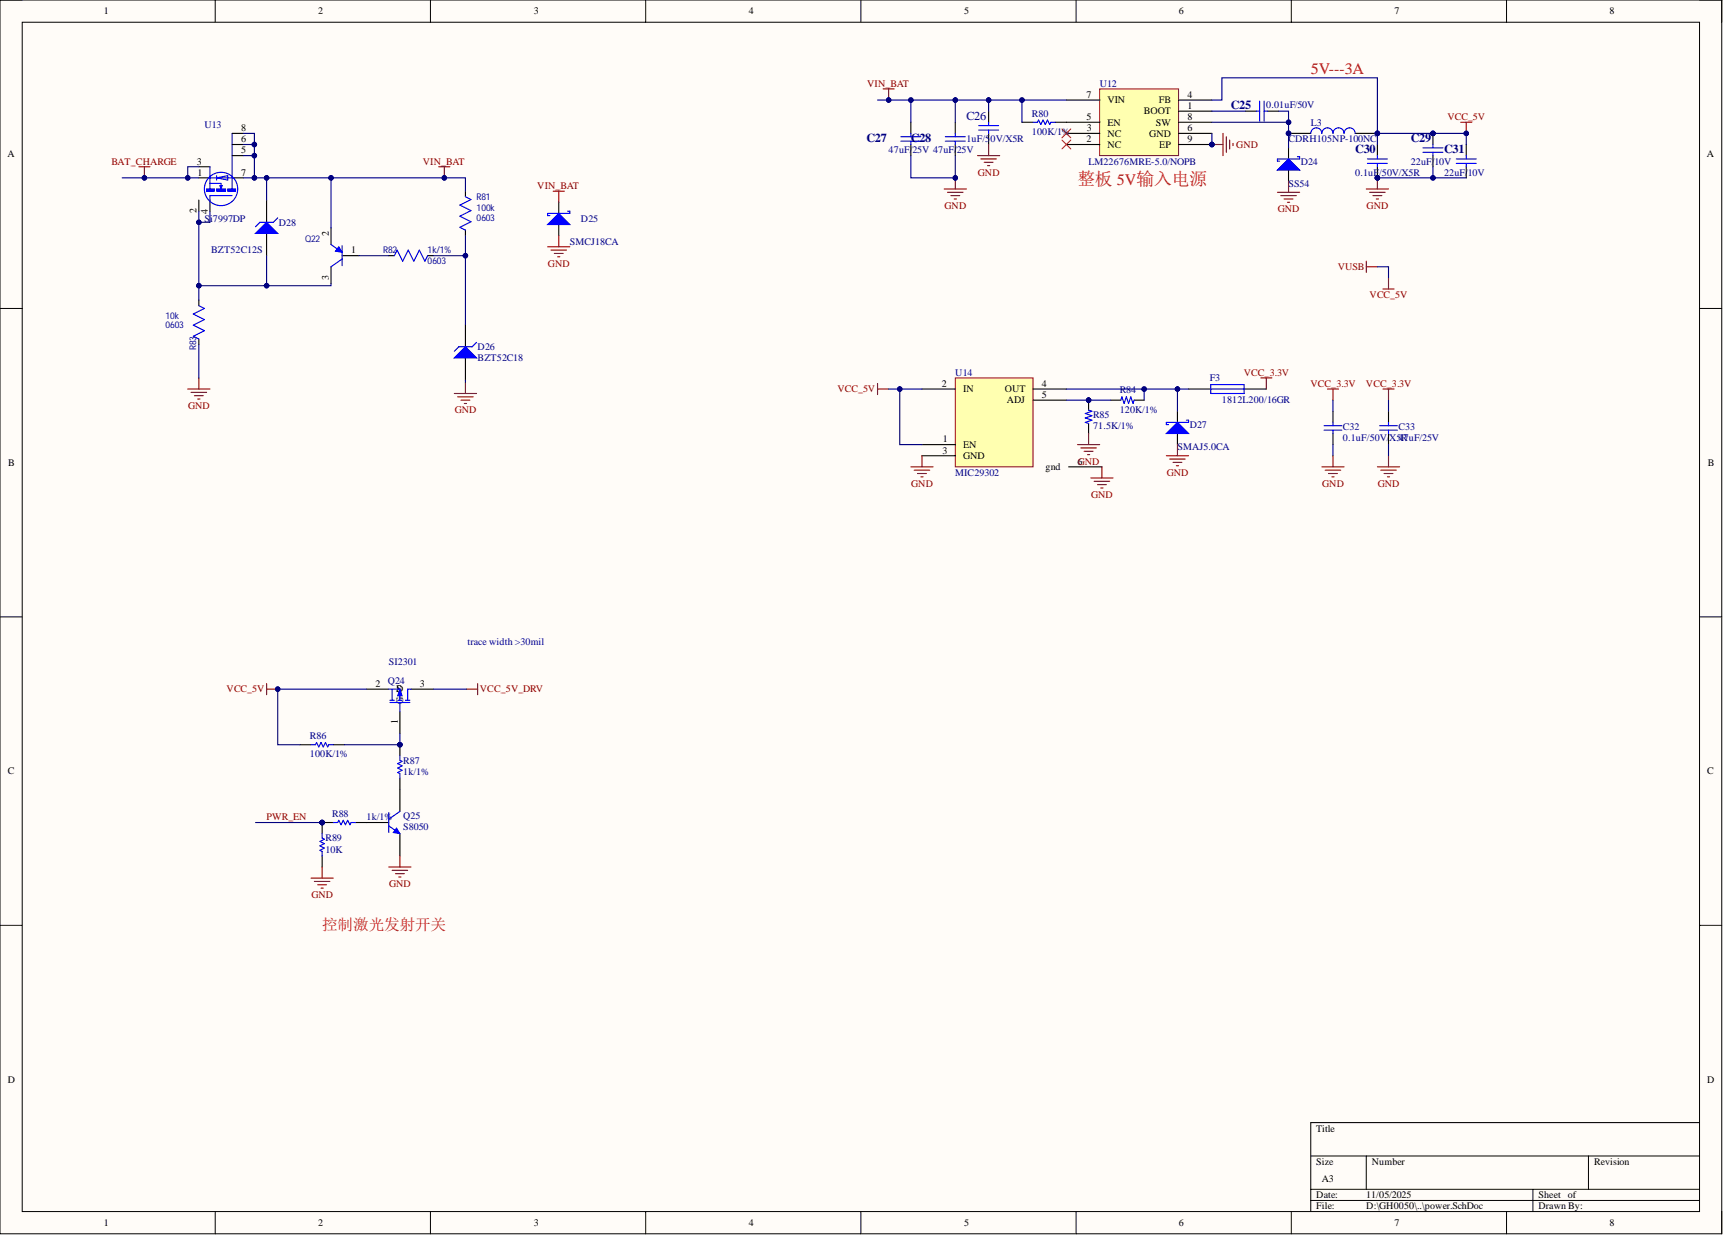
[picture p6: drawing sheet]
<svg xmlns="http://www.w3.org/2000/svg" width="393mm" height="282mm" viewBox="0 0 393 282" stroke-linecap="round" stroke-linejoin="round" font-family="sans-serif">
<defs><g id="words">
<text font-size="4.1" fill="#f00" x="246" y="42.2">整板 5V输入电源</text>
<g font-size="3.6" fill="#f00">
<text x="299.2" y="17">5V---3A</text>
<text x="73.5" y="212.3">控制激光发射开关</text>
</g>
<g font-size="2.8" fill="#000080">
<text x="220.6" y="27.3">C26</text>
<text x="281" y="24.8">C25</text>
<text x="197.8" y="32.4">C27</text>
<text x="207.9" y="32.4">C28</text>
<text x="309.4" y="34.9">C30</text>
<text x="322.1" y="32.4">C29</text>
<text x="329.7" y="34.9">C31</text>
</g>
<g font-size="2.3">
<text x="23.7" y="3.3">1</text>
<text x="72.6" y="3.3">2</text>
<text x="121.9" y="3.3">3</text>
<text x="170.9" y="3.3">4</text>
<text x="220.1" y="3.3">5</text>
<text x="269.1" y="3.3">6</text>
<text x="318.3" y="3.3">7</text>
<text x="367.4" y="3.3">8</text>
<text x="248" y="22.3">7</text>
<text x="252.8" y="23.6">VIN</text>
<text x="264.6" y="23.6">FB</text>
<text x="271.1" y="22.3">4</text>
<text x="55" y="29.9">8</text>
<text x="248" y="27.4">5</text>
<text x="248.1" y="29.9">3</text>
<text x="252.8" y="28.7">EN</text>
<text x="261.1" y="26.1">BOOT</text>
<text x="263.9" y="28.7">SW</text>
<text x="271.1" y="24.9">1</text>
<text x="271.1" y="29.9">6</text>
<text x="271.1" y="27.4">8</text>
<text x="1.7" y="35.9">A</text>
<text x="55" y="35">5</text>
<text x="55" y="32.5">6</text>
<text x="248" y="32.5">2</text>
<text x="252.8" y="33.7">NC</text>
<text x="252.8" y="31.2">NC</text>
<text x="262.4" y="31.2">GND</text>
<text x="264.7" y="33.7">EP</text>
<text x="271.1" y="32.5">9</text>
<text x="389.7" y="35.9">A</text>
<text x="45" y="37.5">3</text>
<text x="45.1" y="40.1">1</text>
<text x="55" y="40.1">7</text>
<text x="44.9" y="48.7" transform="rotate(-90 44.9 48.7)">2</text>
<text x="47.4" y="48.8" transform="rotate(-90 47.4 48.8)">4</text>
<text x="75.1" y="53.8" transform="rotate(-90 75.1 53.8)">2</text>
<text x="80.1" y="57.8">1</text>
<text x="75.1" y="63.8" transform="rotate(-90 75.1 63.8)">3</text>
<text x="215" y="88.3">2</text>
<text x="219.9" y="89.6">IN</text>
<text x="229.4" y="89.6">OUT</text>
<text x="237.9" y="88.3">4</text>
<text x="229.8" y="92.1">ADJ</text>
<text x="237.9" y="90.8">5</text>
<text x="215.2" y="101">1</text>
<text x="1.9" y="106.4">B</text>
<text x="215.1" y="103.5">3</text>
<text x="219.9" y="102.2">EN</text>
<text x="219.9" y="104.8">GND</text>
<text x="238.7" y="107.3">gnd</text>
<text x="246" y="106">6</text>
<text x="389.8" y="106.4">B</text>
<text x="85.7" y="156.8">2</text>
<text x="90.4" y="158">D</text>
<text x="90.5" y="158">S</text>
<text x="92.1" y="160.6" transform="rotate(-90 92.1 160.6)">G</text>
<text x="95.9" y="156.8">3</text>
<text x="90.8" y="165.2" transform="rotate(-90 90.8 165.2)">1</text>
<text x="1.8" y="176.7">C</text>
<text x="389.8" y="176.7">C</text>
<text x="1.8" y="247.2">D</text>
<text x="389.8" y="247.2">D</text>
<text x="300.5" y="258.3">Title</text>
<text x="300.5" y="265.9">Size</text>
<text x="301.8" y="269.7">A3</text>
<text x="313.2" y="265.9">Number</text>
<text x="363.9" y="265.9">Revision</text>
<text x="300.5" y="273.5">Date:</text>
<text x="311.9" y="273.5">11/05/2025</text>
<text x="351.2" y="273.5">Sheet of</text>
<text x="23.7" y="279.8">1</text>
<text x="72.6" y="279.8">2</text>
<text x="121.9" y="279.8">3</text>
<text x="170.9" y="279.8">4</text>
<text x="220.1" y="279.8">5</text>
<text x="269.1" y="279.8">6</text>
<text x="300.5" y="276">File:</text>
<text x="311.9" y="276">D:\GH0050\..\power.SchDoc</text>
<text x="318.3" y="279.8">7</text>
<text x="351.2" y="276">Drawn By:</text>
<text x="367.4" y="279.8">8</text>
</g>
<g font-size="2.3" fill="#800000">
<text x="198" y="19.8">VIN_BAT</text>
<text x="330.4" y="27.4">VCC_5V</text>
<text x="282.2" y="33.7">GND</text>
<text x="25.4" y="37.5">BAT_CHARGE</text>
<text x="96.5" y="37.5">VIN_BAT</text>
<text x="223.2" y="40.1">GND</text>
<text x="122.7" y="43.1">VIN_BAT</text>
<text x="215.6" y="47.7">GND</text>
<text x="312" y="47.7">GND</text>
<text x="291.7" y="48.5">GND</text>
<text x="125.1" y="60.9">GND</text>
<text x="305.4" y="61.6">VUSB</text>
<text x="312.7" y="68">VCC_5V</text>
<text x="191.2" y="89.6">VCC_5V</text>
<text x="283.9" y="85.7">VCC_3.3V</text>
<text x="299.1" y="88.3">VCC_3.3V</text>
<text x="311.8" y="88.3">VCC_3.3V</text>
<text x="42.9" y="93.4">GND</text>
<text x="103.8" y="94.4">GND</text>
<text x="246.1" y="106">GND</text>
<text x="208" y="111.1">GND</text>
<text x="249.1" y="113.7">GND</text>
<text x="266.4" y="108.6">GND</text>
<text x="301.9" y="111.1">GND</text>
<text x="314.5" y="111.1">GND</text>
<text x="51.7" y="158">VCC_5V</text>
<text x="109.6" y="158">VCC_5V_DRV</text>
<text x="60.9" y="187.2">PWR_EN</text>
<text x="88.8" y="202.4">GND</text>
<text x="71.1" y="205">GND</text>
</g>
<g font-size="2.3" fill="#000080">
<text x="251.1" y="19.8">U12</text>
<text x="46.7" y="29.2">U13</text>
<text x="235.6" y="26.6">R80</text>
<text x="289.1" y="24.6">0.01uF/50V</text>
<text x="299.2" y="28.7">L3</text>
<text x="202.9" y="35">47uF/</text>
<text x="208.3" y="35">25V 47uF/</text>
<text x="218.4" y="35">25V</text>
<text x="220.6" y="32.5">1uF/5</text>
<text x="226.1" y="32.5">0V/X5R</text>
<text x="235.6" y="30.7">100K/1%</text>
<text x="294.2" y="32.5">CDRH105NP-100NC</text>
<text x="248.5" y="37.5">LM22676MRE-5.0/NOPB</text>
<text x="297" y="37.5">D24</text>
<text x="309.4" y="40.1">0.1uF/50V/X5R</text>
<text x="322.1" y="37.5">22uF/</text>
<text x="327.5" y="37.5">10V</text>
<text x="329.7" y="40.1">22uF/</text>
<text x="335.1" y="40.1">10V</text>
<text x="294.2" y="42.6">SS54</text>
<text x="46.7" y="50.7">Si7997DP</text>
<text x="63.7" y="51.5">D28</text>
<text x="132.6" y="50.7">D25</text>
<text x="48.2" y="57.8">BZT52C12S</text>
<text x="130.1" y="55.8">SMCJ18CA</text>
<text x="109" y="79.9">D26</text>
<text x="109" y="82.5">BZT52C18</text>
<text x="218.1" y="85.7">U14</text>
<text x="255.6" y="89.8">R84</text>
<text x="276.2" y="87">F3</text>
<text x="249.5" y="95.4">R85</text>
<text x="255.6" y="94.4">120K/1%</text>
<text x="278.9" y="92.1">1812L200/16GR</text>
<text x="249.5" y="97.9">71.5K/1%</text>
<text x="271.6" y="97.7">D27</text>
<text x="306.6" y="98.2">C32</text>
<text x="306.6" y="100.7">0.1uF/50V/</text>
<text x="317.2" y="100.7">X54R7uF/25V</text>
<text x="319.3" y="98.2">C33</text>
<text x="268.8" y="102.7">SMAJ5.0CA</text>
<text x="218.1" y="108.6">MIC29302</text>
<text x="106.8" y="147.1">trace width &gt;30mil</text>
<text x="88.8" y="151.7">SI2301</text>
<text x="88.5" y="156">Q24</text>
<text x="70.8" y="168.7">R86</text>
<text x="70.8" y="172.8">100K/1%</text>
<text x="92.1" y="174.3">R87</text>
<text x="92.1" y="176.8">1k/1%</text>
<text x="75.8" y="186.5">R88</text>
<text x="83.7" y="187.2">1k/1%</text>
<text x="92.1" y="187">Q25</text>
<text x="92.1" y="189.5">S8050</text>
<text x="74.3" y="192">R89</text>
<text x="74.3" y="194.6">10K</text>
</g>
<g font-size="2.1" fill="#000080">
<text x="108.8" y="45.6">R81</text>
<text x="108.8" y="50.4">0603</text>
<text x="108.8" y="48.1">100k</text>
<text x="69.7" y="55.2">Q22</text>
<text x="87.5" y="57.8">R82</text>
<text x="97.6" y="57.8">1k/1%</text>
<text x="97.6" y="60.3">0603</text>
<text x="37.8" y="74.8">0603</text>
<text x="37.8" y="72.7">10k</text>
<text x="44.8" y="79.9" transform="rotate(-90 44.8 79.9)">R83</text>
</g>
</g></defs>
<path d="M0 0h393.1v281.6h-393.1z" fill-rule="evenodd" fill="#fffcf8"/>
<path d="M0 0h393.1v281.6h-393.1z" fill="none" stroke="#000" stroke-width=".23"/>
<path d="M5.1 5.1h382.9v271.4h-382.9z" fill-rule="evenodd" fill="#fffcf8"/>
<g fill="none" stroke="#000" stroke-width=".23">
<path d="M0 0h5.1M5.1 5.1h382.9v271.4h-382.9zM49.1 0v5.1M98.3 0v5.1M147.4 0v5.1M196.5 0v5.1M245.7 0v5.1M294.8 0v5.1M343.9 0v5.1M388 0h5.1v5.1M0 70.4h5.1M388 70.4h5.1"/>
<path d="M0 140.8h5.1M388 140.8h5.1M0 211.2h5.1M388 211.2h5.1M388 256.2h-88.8v20.3M49.1 276.5v5.1M98.3 276.5v5.1M147.4 276.5v5.1M196.5 276.5v5.1M245.7 276.5v5.1M294.8 276.5v5.1M299.2 263.8h88.8"/>
<path d="M299.2 271.4h88.8M299.2 274h88.8M311.9 263.8v7.6M343.9 276.5v5.1M350 271.4v5.1M362.6 263.8v7.6M393.1 276.5v5.1"/>
</g>
<circle cx="294.2" cy="30.4" r=".51" fill="#000080"/>
<circle cx="294.2" cy="30.4" r=".51" fill="none" stroke="#000080" stroke-width=".23"/>
<circle cx="314.5" cy="30.4" r=".51" fill="#000080"/>
<circle cx="314.5" cy="30.4" r=".51" fill="none" stroke="#000080" stroke-width=".23"/>
<path d="M294.2 30.4h5" fill="none" stroke="#000" stroke-width=".25"/>
<circle cx="294.2" cy="30.4" r=".51" fill="#000080"/>
<circle cx="294.2" cy="30.4" r=".51" fill="none" stroke="#000080" stroke-width=".23"/>
<path d="M309.4 30.4h5" fill="none" stroke="#000" stroke-width=".25"/>
<circle cx="314.5" cy="30.4" r=".51" fill="#000080"/>
<circle cx="314.5" cy="30.4" r=".51" fill="none" stroke="#000080" stroke-width=".23"/>
<path d="M223.4 28.7h4.6M223.4 29.7h4.6M225.7 27.9v.8M225.7 29.7v.7M299.2 30.4a1.27 1.27 0 0 1 1.3-1.2 1.27 1.27 0 0 1 1.3 1.2 1.27 1.27 0 0 1 1.2-1.2 1.27 1.27 0 0 1 1.3 1.2 1.27 1.27 0 0 1 1.3-1.2 1.27 1.27 0 0 1 1.2 1.2 1.27 1.27 0 0 1 1.3-1.2 1.27 1.27 0 0 1 1.3 1.2" fill="none" stroke="#00f" stroke-width=".25"/>
<path d="M225.7 25.4v2.5M225.7 30.4v2.6" fill="none" stroke="#000" stroke-width=".25"/>
<path d="M333.5 27.9h2.5M334.7 27.9v2.5" fill="none" stroke="#800000" stroke-width=".25"/>
<circle cx="334.7" cy="30.4" r=".51" fill="#000080"/>
<circle cx="334.7" cy="30.4" r=".51" fill="none" stroke="#000080" stroke-width=".23"/>
<circle cx="276.7" cy="33" r=".51" fill="#000080"/>
<circle cx="276.7" cy="33" r=".51" fill="none" stroke="#000080" stroke-width=".23"/>
<path d="M251.1 20.3h18v15.2h-18z" fill-rule="evenodd" fill="#ffffb0"/>
<path d="M251.1 20.3h18v15.2h-18z" fill="none" stroke="#800000" stroke-width=".23"/>
<path d="M243.4 33h7.7M243.4 30.4h7.7M243.4 22.8h7.7M243.4 27.9h7.7M269.1 25.4h7.6M269.1 33h7.6M269.1 30.4h7.6M269.1 22.8h7.6M269.1 27.9h7.6" fill="none" stroke="#000" stroke-width=".25"/>
<circle cx="276.7" cy="33" r=".51" fill="#000080"/>
<circle cx="276.7" cy="33" r=".51" fill="none" stroke="#000080" stroke-width=".23"/>
<path d="M284.3 25.4h2.5M289.3 25.4h2.6M294.2 33.7v2.6M294.2 38.8v2.6" fill="none" stroke="#000" stroke-width=".25"/>
<path d="M286.8 25.4h.8M287.6 23.1v4.6M288.6 25.4h.7M288.6 23.1v4.6M296.2 35.8h.5v.5h-5.1v.5h.5" fill="none" stroke="#00f" stroke-width=".25"/>
<path d="M294.2 36.3l2.5 2.5h-5.1z" fill="#00f"/>
<path d="M294.2 36.3l2.5 2.5h-5.1z" fill="none" stroke="#00f" stroke-width=".25"/>
<circle cx="314.5" cy="40.6" r=".51" fill="#000080"/>
<circle cx="314.5" cy="40.6" r=".51" fill="none" stroke="#000080" stroke-width=".23"/>
<path d="M314.4 33v2.5M314.4 38.1v2.5" fill="none" stroke="#000" stroke-width=".25"/>
<circle cx="314.5" cy="40.6" r=".51" fill="#000080"/>
<circle cx="314.5" cy="40.6" r=".51" fill="none" stroke="#000080" stroke-width=".23"/>
<path d="M235.8 27.9h1.1l.2-.5 .5 1 .5-1 .5 1 .5-1 .5 1 .3-.5h1M312.2 37.3h4.5M312.2 36.3h4.5M314.4 35.5v.8M314.4 37.3v.8" fill="none" stroke="#00f" stroke-width=".25"/>
<path d="M242.4 29.4l2.1 2.1M242.4 32l2.1 2M244.5 29.4l-2.1 2.1M244.5 32l-2.1 2" fill="none" stroke="#f00" stroke-width=".23"/>
<path d="M233.3 27.9h2.5M240.9 27.9h2.5" fill="none" stroke="#000" stroke-width=".25"/>
<circle cx="327.1" cy="30.4" r=".51" fill="#000080"/>
<circle cx="327.1" cy="30.4" r=".51" fill="none" stroke="#000080" stroke-width=".23"/>
<path d="M327.1 30.4v2.6" fill="none" stroke="#000" stroke-width=".25"/>
<circle cx="327.1" cy="30.4" r=".51" fill="#000080"/>
<circle cx="327.1" cy="30.4" r=".51" fill="none" stroke="#000080" stroke-width=".23"/>
<path d="M327.1 35.5v2.6M334.7 33v2.5M334.7 38.1v2.5" fill="none" stroke="#000" stroke-width=".25"/>
<path d="M324.8 34.8h4.6M324.8 33.7h4.6M327.1 33v.7M327.1 34.8v.7M332.5 37.3h4.5M332.5 36.3h4.5M334.7 35.5v.8M334.7 37.3v.8" fill="none" stroke="#00f" stroke-width=".25"/>
<path d="M223.2 35.5h5M223.9 36.3h3.6M224.7 37h2M225.4 37.8h.5M225.7 33v2.5M276.7 33h2.5M279.2 30.4v5.1M280 31.2v3.6M280.7 32v2M281.5 32.7v.5" fill="none" stroke="#800000" stroke-width=".25"/>
<circle cx="276.7" cy="33" r=".51" fill="#000080"/>
<circle cx="276.7" cy="33" r=".51" fill="none" stroke="#000080" stroke-width=".23"/>
<path d="M218.1 86.3h17.7v20.3h-17.7z" fill-rule="evenodd" fill="#ffffb0"/>
<path d="M218.1 86.3h17.7v20.3h-17.7z" fill="none" stroke="#800000" stroke-width=".23"/>
<path d="M210.5 88.8h7.6M235.8 88.8h7.6M235.8 91.3h7.6M210.5 101.5h7.6M210.5 104h7.6M244 106.6h7.6" fill="none" stroke="#000" stroke-width=".25"/>
<path d="M200.3 87.5v2.6M200.3 88.8h2.6" fill="none" stroke="#800000" stroke-width=".25"/>
<circle cx="248.5" cy="91.3" r=".51" fill="#000080"/>
<circle cx="248.5" cy="91.3" r=".51" fill="none" stroke="#000080" stroke-width=".23"/>
<path d="M248.5 91.3v2.3M248.5 96.7v2.2" fill="none" stroke="#000" stroke-width=".25"/>
<circle cx="248.5" cy="91.3" r=".51" fill="#000080"/>
<circle cx="248.5" cy="91.3" r=".51" fill="none" stroke="#000080" stroke-width=".23"/>
<path d="M248.5 93.6l.8 .3-1.5 .5 1.5 .5-1.5 .5 1.5 .5-1.5 .5 .7 .3M255.9 91.3l.2-.7 .5 1.5 .5-1.5 .5 1.5 .6-1.5 .5 1.5 .2-.8M270.8 95.9h.5v.5h-5v.5h.5M302.3 97.2h4M302.3 98.2h4M304.3 96.4v.8M304.3 98.2v.7" fill="none" stroke="#00f" stroke-width=".25"/>
<path d="M253.6 91.3h2.3M258.9 91.3h2.3M268.8 93.9v2.5M268.8 98.9v2.6M304.3 93.9v2.5M304.3 98.9v2.6" fill="none" stroke="#000" stroke-width=".25"/>
<g fill="none" stroke="#800000" stroke-width=".25">
<path d="M248.5 98.9v2.6M246 101.5h5.1M246.7 102.2h3.6M247.5 103h2M248.3 103.8h.5M301.8 106.6h5M302.5 107.3h3.6M303.3 108.1h2M304.1 108.8h.5M304.3 104v2.6M314.4 106.6h5.1M315.2 107.3h3.6"/>
<path d="M316 108.1h2M316.7 108.8h.5M317 104v2.6"/>
</g>
<path d="M268.8 96.4l2.5 2.5h-5z" fill="#00f"/>
<path d="M268.8 96.4l2.5 2.5h-5zM276.4 87.8h7.6v2h-7.6zM276.4 88.8h7.6" fill="none" stroke="#00f" stroke-width=".25"/>
<g fill="none" stroke="#800000" stroke-width=".25">
<path d="M215.6 43.1h5M216.3 43.9h3.6M217.1 44.7h2M217.8 45.4h.5M218.1 40.6v2.5M287.8 86.3h2.6M289.1 86.3v2.5M303 88.8h2.6M304.3 88.8v2.5M315.7 88.8h2.6M317 88.8v2.5M207.9 106.6h5.1"/>
<path d="M208.7 107.3h3.6M209.5 108.1h2M210.2 108.8h.5M210.5 104v2.6M249 109.1h5.1M249.8 109.8h3.5M250.5 110.6h2.1M251.3 111.4h.5M251.6 106.6v2.5M266.3 104h5M267 104.8h3.6M267.8 105.5h2"/>
<path d="M268.6 106.3h.5M268.8 101.5v2.5"/>
</g>
<path d="M271.3 88.8h5.1M284 88.8h5.1" fill="none" stroke="#000" stroke-width=".25"/>
<circle cx="218.1" cy="40.6" r=".51" fill="#000080"/>
<circle cx="218.1" cy="40.6" r=".51" fill="none" stroke="#000080" stroke-width=".23"/>
<path d="M207.9 27.9v2.5M207.9 33v2.5M218.1 27.9v2.5M218.1 33v2.5" fill="none" stroke="#000" stroke-width=".25"/>
<path d="M205.7 32.2h4.5M205.7 31.2h4.5M207.9 30.4v.8M207.9 32.2v.8M215.8 32.2h4.6M215.8 31.2h4.6M218.1 30.4v.8M218.1 32.2v.8" fill="none" stroke="#00f" stroke-width=".25"/>
<path d="M201.6 20.3h2.5M202.9 20.3v2.5" fill="none" stroke="#800000" stroke-width=".25"/>
<circle cx="202.9" cy="22.8" r=".51" fill="#000080"/>
<circle cx="202.9" cy="22.8" r=".51" fill="none" stroke="#000080" stroke-width=".23"/>
<path d="M127.6 46.2v2.5M127.6 51.2v2.6" fill="none" stroke="#000" stroke-width=".25"/>
<path d="M129.6 48.2h.5v.5h-5.1v.5h.5" fill="none" stroke="#00f" stroke-width=".25"/>
<path d="M127.6 48.7l2.5 2.5h-5.1z" fill="#00f"/>
<path d="M47.9 44.7h5.1M47.9 40.6v3M53 40.6v3M127.6 48.7l2.5 2.5h-5.1z" fill="none" stroke="#00f" stroke-width=".25"/>
<path d="M125 56.3h5.1M125.8 57.1h3.5M126.5 57.8h2.1M127.3 58.6h.5M127.6 53.8v2.5" fill="none" stroke="#800000" stroke-width=".25"/>
<path d="M45.4 40.6h2.5M47.9 45.7v2.5M53 40.6h2.5" fill="none" stroke="#000" stroke-width=".25"/>
<path d="M52 43.1h1.8v.5h-1.8z" fill-rule="evenodd" fill="#00f"/>
<g fill="none" stroke="#00f" stroke-width=".25">
<path d="M47.9 41.9h2.6v1.2M47.9 40.6h5.1M47.9 44.7v1M50.2 42.4h.5l-.2 .7zM52 43.1h1.8v.5h-1.8z"/>
<circle cx="50.5" cy="43.1" r="3.8"/>
</g>
<path d="M49.4 43.1h2.1v.5h-2.1z" fill-rule="evenodd" fill="#00f"/>
<path d="M49.4 43.1h2.1v.5h-2.1z" fill="none" stroke="#00f" stroke-width=".25"/>
<path d="M47.2 43.1h1.7v.5h-1.7z" fill-rule="evenodd" fill="#00f"/>
<path d="M47.9 38.1v2.5M53 30.4v10.2M47.2 43.1h1.7v.5h-1.7zM49.4 40.1v1M49.4 40.6l2.6-.5v1z" fill="none" stroke="#00f" stroke-width=".25"/>
<path d="M45.4 38.1h2.5M53 35.5h2.5M53 33h2.5M53 30.4h2.5M45.4 45.7v2.5M106.3 74.1v5.1M106.3 81.7v5.1" fill="none" stroke="#000" stroke-width=".25"/>
<path d="M106.3 79.2l2.5 2.5h-5.1z" fill="#00f"/>
<path d="M75.6 55.8l1.7 1.3M78.1 56.1v4.5M78.1 59.1l-2.5 1.8M106.3 79.2l2.5 2.5h-5.1zM108.8 78.1l-1 1.1h-3.1l-1 1" fill="none" stroke="#00f" stroke-width=".25"/>
<path d="M75.6 52v3.8M78.1 58.4h3.8M75.6 60.9v3.8" fill="none" stroke="#000" stroke-width=".25"/>
<path d="M77.3 56.3l.8 1.3-1.5-.3z" fill="#00f"/>
<path d="M77.3 56.3l.8 1.3-1.5-.3z" fill="none" stroke="#00f" stroke-width=".23"/>
<path d="M88.8 58.4h1.2M97.6 58.4h1.3M106.3 43.6v1.3M106.3 52.5v1.3M45.4 68.5v1.3M45.4 77.4v1.2" fill="none" stroke="#000" stroke-width=".25"/>
<path d="M90 58.4l.7-1.3 1.2 2.5 1.3-2.5 1.3 2.5 1.2-2.5 1.3 2.5 .6-1.2M106.3 44.9l1.2 .6-2.5 1.3 2.5 1.3-2.5 1.2 2.5 1.3-2.5 1.3 1.3 .6M45.4 69.8l1.3 .6-2.6 1.3 2.6 1.2-2.6 1.3 2.6 1.3-2.6 1.2 1.3 .7" fill="none" stroke="#00f" stroke-width=".25"/>
<path d="M31.7 38.1h2.5M33 38.1v2.5M42.9 88.8h5M43.6 89.6h3.6M44.4 90.3h2M45.1 91.1h.5M45.4 86.3v2.5M103.7 89.8h5.1M104.5 90.6h3.5M105.2 91.3h2.1M106 92.1h.5M106.3 87.3v2.5" fill="none" stroke="#800000" stroke-width=".25"/>
<circle cx="33" cy="40.6" r=".51" fill="#000080"/>
<circle cx="33" cy="40.6" r=".51" fill="none" stroke="#000080" stroke-width=".23"/>
<path d="M100.2 38.1h2.5M101.4 38.1v2.5" fill="none" stroke="#800000" stroke-width=".25"/>
<circle cx="101.4" cy="40.6" r=".51" fill="#000080"/>
<circle cx="101.4" cy="40.6" r=".51" fill="none" stroke="#000080" stroke-width=".23"/>
<path d="M126.3 43.6h2.5M127.6 43.6v2.6M291.6 43.9h5.1M292.4 44.7h3.5M293.1 45.4h2.1M293.9 46.2h.5M294.2 41.4v2.5M311.9 43.1h5.1M312.7 43.9h3.5M313.4 44.7h2.1M314.2 45.4h.5M314.4 40.6v2.5" fill="none" stroke="#800000" stroke-width=".25"/>
<path d="M317 93.9v2.5M317 98.9v2.6" fill="none" stroke="#000" stroke-width=".25"/>
<path d="M315 97.2h4M315 98.2h4M317 96.4v.8M317 98.2v.7" fill="none" stroke="#00f" stroke-width=".25"/>
<circle cx="314.5" cy="40.6" r=".51" fill="#000080"/>
<circle cx="314.5" cy="40.6" r=".51" fill="none" stroke="#000080" stroke-width=".23"/>
<path d="M311.9 59.6v2.6M311.9 60.9h2.5M315.7 66h2.6M317 63.4v2.6M106.5 157.3h2.5M109 156v2.6" fill="none" stroke="#800000" stroke-width=".25"/>
<path d="M83.7 157.3h5.1M93.8 157.3h5.1M91.3 162.4v5" fill="none" stroke="#000" stroke-width=".25"/>
<path d="M88.8 157.3h2.5v2.5M89 159.8h1M89.5 157.3v2.5M90.8 159.8h1M92.6 159.8h1M93.1 157.3v2.5M89 160.3h4.6M91.3 160.3v2.1" fill="none" stroke="#00f" stroke-width=".25"/>
<path d="M91.3 157.3l.5 1.5h-1z" fill="#00f"/>
<path d="M91.3 157.3l.5 1.5h-1z" fill="none" stroke="#00f" stroke-width=".23"/>
<path d="M93.1 157.3h.7" fill="none" stroke="#00f" stroke-width=".25"/>
<circle cx="91.3" cy="170" r=".51" fill="#000080"/>
<circle cx="91.3" cy="170" r=".51" fill="none" stroke="#000080" stroke-width=".23"/>
<path d="M91.3 170v2.5" fill="none" stroke="#000" stroke-width=".25"/>
<circle cx="91.3" cy="170" r=".51" fill="#000080"/>
<circle cx="91.3" cy="170" r=".51" fill="none" stroke="#000080" stroke-width=".23"/>
<path d="M91.3 177.6v2.5" fill="none" stroke="#000" stroke-width=".25"/>
<path d="M91.3 172.5v1l.5 .3-1 .5 1 .5-1 .5 1 .5-1 .5 .5 .3v1" fill="none" stroke="#00f" stroke-width=".25"/>
<path d="M60.9 156v2.6M60.9 157.3h2.5" fill="none" stroke="#800000" stroke-width=".25"/>
<circle cx="63.4" cy="157.3" r=".51" fill="#000080"/>
<circle cx="63.4" cy="157.3" r=".51" fill="none" stroke="#000080" stroke-width=".23"/>
<path d="M83.7 187.7h5.1M91.3 180.1v5.1M91.3 190.3v5" fill="none" stroke="#000" stroke-width=".25"/>
<path d="M88.8 188.5l2.5 1.8M88.8 185.4v4.6M91.3 185.2l-2.5 1.8" fill="none" stroke="#00f" stroke-width=".25"/>
<path d="M90.5 189l.8 1.3-1.5-.3z" fill="#00f"/>
<path d="M90.5 189l.8 1.3-1.5-.3z" fill="none" stroke="#00f" stroke-width=".23"/>
<path d="M68.5 170h2.5M76.1 170h2.5" fill="none" stroke="#000" stroke-width=".25"/>
<path d="M71 170h1l.3-.5 .5 1 .5-1 .5 1 .5-1 .5 1 .3-.5h1" fill="none" stroke="#00f" stroke-width=".25"/>
<path d="M88.8 197.9h5M89.5 198.6h3.6M90.3 199.4h2M91.3 195.3v2.6M91 200.2h.5" fill="none" stroke="#800000" stroke-width=".25"/>
<circle cx="73.5" cy="187.7" r=".51" fill="#000080"/>
<circle cx="73.5" cy="187.7" r=".51" fill="none" stroke="#000080" stroke-width=".23"/>
<path d="M73.5 187.7h2.6" fill="none" stroke="#000" stroke-width=".25"/>
<circle cx="73.5" cy="187.7" r=".51" fill="#000080"/>
<circle cx="73.5" cy="187.7" r=".51" fill="none" stroke="#000080" stroke-width=".23"/>
<path d="M81.1 187.7h2.6" fill="none" stroke="#000" stroke-width=".25"/>
<path d="M76.1 187.7h1l.2-.5 .6 1 .5-1 .5 1 .5-1 .5 1 .2-.5h1" fill="none" stroke="#00f" stroke-width=".25"/>
<circle cx="73.5" cy="187.7" r=".51" fill="#000080"/>
<circle cx="73.5" cy="187.7" r=".51" fill="none" stroke="#000080" stroke-width=".23"/>
<path d="M73.5 187.7v2.6M73.5 195.3v2.6" fill="none" stroke="#000" stroke-width=".25"/>
<circle cx="73.5" cy="187.7" r=".51" fill="#000080"/>
<circle cx="73.5" cy="187.7" r=".51" fill="none" stroke="#000080" stroke-width=".23"/>
<path d="M73.5 190.3v1l.5 .2-1 .5 1 .6-1 .5 1 .5-1 .5 .5 .2v1" fill="none" stroke="#00f" stroke-width=".25"/>
<path d="M73.5 197.9v2.5M71 200.4h5.1M71.8 201.2h3.5M72.5 201.9h2.1M73.3 202.7h.5" fill="none" stroke="#800000" stroke-width=".25"/>
<path d="M60.9 45.7v5M60.9 53.3v5.1" fill="none" stroke="#000" stroke-width=".25"/>
<path d="M60.9 50.7l2.5 2.6h-5.1z" fill="#00f"/>
<path d="M60.9 50.7l2.5 2.6h-5.1zM63.4 49.7l-1 1h-3.1l-1 1.1" fill="none" stroke="#00f" stroke-width=".25"/>
<path d="M276.7 25.4h7.6M291.9 25.4h2.3v2.5h-17.5" fill="none" stroke="#000080" stroke-width=".25"/>
<circle cx="294.2" cy="27.9" r=".51" fill="#000080"/>
<circle cx="294.2" cy="27.9" r=".51" fill="none" stroke="#000080" stroke-width=".23"/>
<path d="M276.7 30.4v2.6" fill="none" stroke="#000080" stroke-width=".25"/>
<circle cx="276.7" cy="33" r=".51" fill="#000080"/>
<circle cx="276.7" cy="33" r=".51" fill="none" stroke="#000080" stroke-width=".23"/>
<path d="M294.2 27.9v5.8" fill="none" stroke="#000080" stroke-width=".25"/>
<circle cx="294.2" cy="27.9" r=".51" fill="#000080"/>
<circle cx="294.2" cy="27.9" r=".51" fill="none" stroke="#000080" stroke-width=".23"/>
<circle cx="294.2" cy="30.4" r=".51" fill="#000080"/>
<circle cx="294.2" cy="30.4" r=".51" fill="none" stroke="#000080" stroke-width=".23"/>
<path d="M327.1 38.1v2.5h-12.7" fill="none" stroke="#000080" stroke-width=".25"/>
<circle cx="327.1" cy="40.6" r=".51" fill="#000080"/>
<circle cx="327.1" cy="40.6" r=".51" fill="none" stroke="#000080" stroke-width=".23"/>
<circle cx="314.5" cy="40.6" r=".51" fill="#000080"/>
<circle cx="314.5" cy="40.6" r=".51" fill="none" stroke="#000080" stroke-width=".23"/>
<path d="M276.7 22.8h2.2v-5h35.5v12.6" fill="none" stroke="#000080" stroke-width=".25"/>
<circle cx="314.5" cy="30.4" r=".51" fill="#000080"/>
<circle cx="314.5" cy="30.4" r=".51" fill="none" stroke="#000080" stroke-width=".23"/>
<path d="M233.3 22.8v5.1" fill="none" stroke="#000080" stroke-width=".25"/>
<circle cx="233.3" cy="22.8" r=".51" fill="#000080"/>
<circle cx="233.3" cy="22.8" r=".51" fill="none" stroke="#000080" stroke-width=".23"/>
<path d="M314.4 33v-2.6h20.3v2.6" fill="none" stroke="#000080" stroke-width=".25"/>
<circle cx="334.7" cy="30.4" r=".51" fill="#000080"/>
<circle cx="334.7" cy="30.4" r=".51" fill="none" stroke="#000080" stroke-width=".23"/>
<circle cx="327.1" cy="30.4" r=".51" fill="#000080"/>
<circle cx="327.1" cy="30.4" r=".51" fill="none" stroke="#000080" stroke-width=".23"/>
<circle cx="314.5" cy="30.4" r=".51" fill="#000080"/>
<circle cx="314.5" cy="30.4" r=".51" fill="none" stroke="#000080" stroke-width=".23"/>
<path d="M327.1 40.6h7.6" fill="none" stroke="#000080" stroke-width=".25"/>
<circle cx="327.1" cy="40.6" r=".51" fill="#000080"/>
<circle cx="327.1" cy="40.6" r=".51" fill="none" stroke="#000080" stroke-width=".23"/>
<path d="M205.4 88.8v12.7h5.1" fill="none" stroke="#000080" stroke-width=".25"/>
<circle cx="205.4" cy="88.8" r=".51" fill="#000080"/>
<circle cx="205.4" cy="88.8" r=".51" fill="none" stroke="#000080" stroke-width=".23"/>
<path d="M243.4 91.3h10.2" fill="none" stroke="#000080" stroke-width=".25"/>
<circle cx="248.5" cy="91.3" r=".51" fill="#000080"/>
<circle cx="248.5" cy="91.3" r=".51" fill="none" stroke="#000080" stroke-width=".23"/>
<path d="M261.2 88.8v2.5" fill="none" stroke="#000080" stroke-width=".25"/>
<circle cx="261.2" cy="88.8" r=".51" fill="#000080"/>
<circle cx="261.2" cy="88.8" r=".51" fill="none" stroke="#000080" stroke-width=".23"/>
<path d="M268.8 88.8v5.1M304.3 91.3v2.6M317 91.3v2.6M304.3 101.5v2.5M317 101.5v2.5" fill="none" stroke="#000080" stroke-width=".25"/>
<circle cx="268.8" cy="88.8" r=".51" fill="#000080"/>
<circle cx="268.8" cy="88.8" r=".51" fill="none" stroke="#000080" stroke-width=".23"/>
<path d="M207.9 22.8v5.1" fill="none" stroke="#000080" stroke-width=".25"/>
<circle cx="207.9" cy="22.8" r=".51" fill="#000080"/>
<circle cx="207.9" cy="22.8" r=".51" fill="none" stroke="#000080" stroke-width=".23"/>
<path d="M218.1 22.8v5.1" fill="none" stroke="#000080" stroke-width=".25"/>
<circle cx="218.1" cy="22.8" r=".51" fill="#000080"/>
<circle cx="218.1" cy="22.8" r=".51" fill="none" stroke="#000080" stroke-width=".23"/>
<path d="M207.9 35.5v5.1h10.2v-5.1" fill="none" stroke="#000080" stroke-width=".25"/>
<circle cx="218.1" cy="40.6" r=".51" fill="#000080"/>
<circle cx="218.1" cy="40.6" r=".51" fill="none" stroke="#000080" stroke-width=".23"/>
<path d="M202.9 88.8h7.6" fill="none" stroke="#000080" stroke-width=".25"/>
<circle cx="205.4" cy="88.8" r=".51" fill="#000080"/>
<circle cx="205.4" cy="88.8" r=".51" fill="none" stroke="#000080" stroke-width=".23"/>
<path d="M243.4 88.8h27.9" fill="none" stroke="#000080" stroke-width=".25"/>
<circle cx="261.2" cy="88.8" r=".51" fill="#000080"/>
<circle cx="261.2" cy="88.8" r=".51" fill="none" stroke="#000080" stroke-width=".23"/>
<circle cx="268.8" cy="88.8" r=".51" fill="#000080"/>
<circle cx="268.8" cy="88.8" r=".51" fill="none" stroke="#000080" stroke-width=".23"/>
<path d="M45.4 38.1h-2.5v2.5" fill="none" stroke="#000080" stroke-width=".25"/>
<circle cx="42.9" cy="40.6" r=".51" fill="#000080"/>
<circle cx="42.9" cy="40.6" r=".51" fill="none" stroke="#000080" stroke-width=".23"/>
<path d="M55.5 35.5h2.6" fill="none" stroke="#000080" stroke-width=".25"/>
<circle cx="58.1" cy="35.5" r=".51" fill="#000080"/>
<circle cx="58.1" cy="35.5" r=".51" fill="none" stroke="#000080" stroke-width=".23"/>
<path d="M55.5 33h2.6" fill="none" stroke="#000080" stroke-width=".25"/>
<circle cx="58.1" cy="33" r=".51" fill="#000080"/>
<circle cx="58.1" cy="33" r=".51" fill="none" stroke="#000080" stroke-width=".23"/>
<path d="M47.9 48.2v2.5h-2.5" fill="none" stroke="#000080" stroke-width=".25"/>
<circle cx="45.4" cy="50.7" r=".51" fill="#000080"/>
<circle cx="45.4" cy="50.7" r=".51" fill="none" stroke="#000080" stroke-width=".23"/>
<path d="M58.1 40.6h17.5v11.4M45.4 78.6v7.7M106.3 86.8v.5" fill="none" stroke="#000080" stroke-width=".25"/>
<circle cx="58.1" cy="40.6" r=".51" fill="#000080"/>
<circle cx="58.1" cy="40.6" r=".51" fill="none" stroke="#000080" stroke-width=".23"/>
<circle cx="60.9" cy="40.6" r=".51" fill="#000080"/>
<circle cx="60.9" cy="40.6" r=".51" fill="none" stroke="#000080" stroke-width=".23"/>
<circle cx="75.6" cy="40.6" r=".51" fill="#000080"/>
<circle cx="75.6" cy="40.6" r=".51" fill="none" stroke="#000080" stroke-width=".23"/>
<path d="M81.9 58.4h6.9M106.3 53.8v4.6h-7.4" fill="none" stroke="#000080" stroke-width=".25"/>
<circle cx="106.3" cy="58.4" r=".51" fill="#000080"/>
<circle cx="106.3" cy="58.4" r=".51" fill="none" stroke="#000080" stroke-width=".23"/>
<path d="M75.6 64.7v.5h-30.2" fill="none" stroke="#000080" stroke-width=".25"/>
<circle cx="60.9" cy="65.2" r=".51" fill="#000080"/>
<circle cx="60.9" cy="65.2" r=".51" fill="none" stroke="#000080" stroke-width=".23"/>
<circle cx="45.4" cy="65.2" r=".51" fill="#000080"/>
<circle cx="45.4" cy="65.2" r=".51" fill="none" stroke="#000080" stroke-width=".23"/>
<path d="M75.6 40.6h30.7v3" fill="none" stroke="#000080" stroke-width=".25"/>
<circle cx="75.6" cy="40.6" r=".51" fill="#000080"/>
<circle cx="75.6" cy="40.6" r=".51" fill="none" stroke="#000080" stroke-width=".23"/>
<circle cx="101.4" cy="40.6" r=".51" fill="#000080"/>
<circle cx="101.4" cy="40.6" r=".51" fill="none" stroke="#000080" stroke-width=".23"/>
<path d="M106.3 58.4v15.7" fill="none" stroke="#000080" stroke-width=".25"/>
<circle cx="106.3" cy="58.4" r=".51" fill="#000080"/>
<circle cx="106.3" cy="58.4" r=".51" fill="none" stroke="#000080" stroke-width=".23"/>
<path d="M55.5 30.4h2.6v10.2h-2.6" fill="none" stroke="#000080" stroke-width=".25"/>
<circle cx="58.1" cy="33" r=".51" fill="#000080"/>
<circle cx="58.1" cy="33" r=".51" fill="none" stroke="#000080" stroke-width=".23"/>
<circle cx="58.1" cy="35.5" r=".51" fill="#000080"/>
<circle cx="58.1" cy="35.5" r=".51" fill="none" stroke="#000080" stroke-width=".23"/>
<circle cx="58.1" cy="40.6" r=".51" fill="#000080"/>
<circle cx="58.1" cy="40.6" r=".51" fill="none" stroke="#000080" stroke-width=".23"/>
<path d="M45.4 48.2v20.3" fill="none" stroke="#000080" stroke-width=".25"/>
<circle cx="45.4" cy="50.7" r=".51" fill="#000080"/>
<circle cx="45.4" cy="50.7" r=".51" fill="none" stroke="#000080" stroke-width=".23"/>
<circle cx="45.4" cy="65.2" r=".51" fill="#000080"/>
<circle cx="45.4" cy="65.2" r=".51" fill="none" stroke="#000080" stroke-width=".23"/>
<path d="M27.9 40.6h17.5" fill="none" stroke="#000080" stroke-width=".25"/>
<circle cx="33" cy="40.6" r=".51" fill="#000080"/>
<circle cx="33" cy="40.6" r=".51" fill="none" stroke="#000080" stroke-width=".23"/>
<circle cx="42.9" cy="40.6" r=".51" fill="#000080"/>
<circle cx="42.9" cy="40.6" r=".51" fill="none" stroke="#000080" stroke-width=".23"/>
<path d="M200.3 22.8h25.4" fill="none" stroke="#000080" stroke-width=".25"/>
<circle cx="202.9" cy="22.8" r=".51" fill="#000080"/>
<circle cx="202.9" cy="22.8" r=".51" fill="none" stroke="#000080" stroke-width=".23"/>
<circle cx="207.9" cy="22.8" r=".51" fill="#000080"/>
<circle cx="207.9" cy="22.8" r=".51" fill="none" stroke="#000080" stroke-width=".23"/>
<circle cx="218.1" cy="22.8" r=".51" fill="#000080"/>
<circle cx="218.1" cy="22.8" r=".51" fill="none" stroke="#000080" stroke-width=".23"/>
<circle cx="225.7" cy="22.8" r=".51" fill="#000080"/>
<circle cx="225.7" cy="22.8" r=".51" fill="none" stroke="#000080" stroke-width=".23"/>
<path d="M243.4 22.8h-17.7v2.6" fill="none" stroke="#000080" stroke-width=".25"/>
<circle cx="233.3" cy="22.8" r=".51" fill="#000080"/>
<circle cx="233.3" cy="22.8" r=".51" fill="none" stroke="#000080" stroke-width=".23"/>
<circle cx="225.7" cy="22.8" r=".51" fill="#000080"/>
<circle cx="225.7" cy="22.8" r=".51" fill="none" stroke="#000080" stroke-width=".23"/>
<path d="M58.3 187.7h15.2" fill="none" stroke="#000080" stroke-width=".25"/>
<circle cx="73.5" cy="187.7" r=".51" fill="#000080"/>
<circle cx="73.5" cy="187.7" r=".51" fill="none" stroke="#000080" stroke-width=".23"/>
<path d="M83.7 157.3h-20.3v12.7h5.1" fill="none" stroke="#000080" stroke-width=".25"/>
<circle cx="63.4" cy="157.3" r=".51" fill="#000080"/>
<circle cx="63.4" cy="157.3" r=".51" fill="none" stroke="#000080" stroke-width=".23"/>
<path d="M91.3 167.4v2.6h-12.7" fill="none" stroke="#000080" stroke-width=".25"/>
<circle cx="91.3" cy="170" r=".51" fill="#000080"/>
<circle cx="91.3" cy="170" r=".51" fill="none" stroke="#000080" stroke-width=".23"/>
<path d="M60.9 40.6v5.1M98.9 157.3h7.6" fill="none" stroke="#000080" stroke-width=".25"/>
<circle cx="60.9" cy="40.6" r=".51" fill="#000080"/>
<circle cx="60.9" cy="40.6" r=".51" fill="none" stroke="#000080" stroke-width=".23"/>
<path d="M60.9 58.4v6.8" fill="none" stroke="#000080" stroke-width=".25"/>
<circle cx="60.9" cy="65.2" r=".51" fill="#000080"/>
<circle cx="60.9" cy="65.2" r=".51" fill="none" stroke="#000080" stroke-width=".23"/>
<path d="M314.4 60.9h2.6v2.5" fill="none" stroke="#000080" stroke-width=".25"/>
<use href="#words"/>
</svg>
